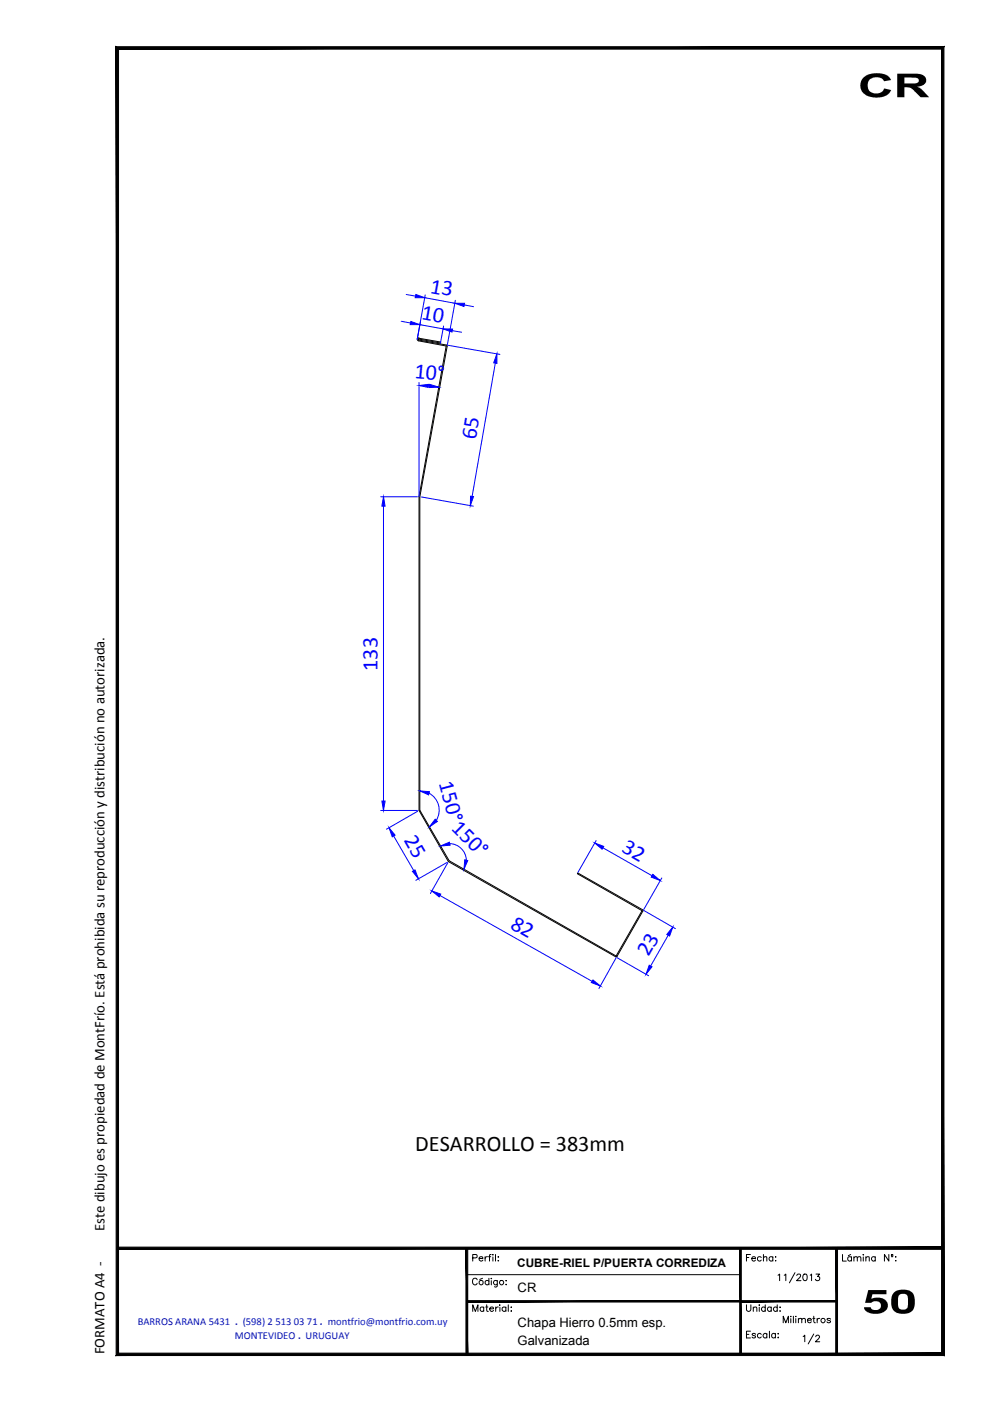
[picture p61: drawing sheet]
<svg xmlns="http://www.w3.org/2000/svg" width="210mm" height="297mm" viewBox="0 0 210 297" stroke-linecap="round" stroke-linejoin="round" font-family="sans-serif">
<defs><g id="words">
<g font-size="4.7" fill="#00f">
<text x="91.1" y="62" transform="rotate(10 91.1 62)">13</text>
<text x="89.2" y="67.6" transform="rotate(10 89.2 67.6)">10</text>
<text x="87.8" y="80.2" transform="rotate(5 87.8 80.2)">10°</text>
<text x="100.9" y="93.3" transform="rotate(-80 100.9 93.3)">65</text>
<text x="80" y="142.2" transform="rotate(-90 80 142.2)">133</text>
<text x="93.1" y="166.1" transform="rotate(75 93.1 166.1)">150°</text>
<text x="85.5" y="178.2" transform="rotate(60 85.5 178.2)">25</text>
<text x="95.5" y="175.9" transform="rotate(45 95.5 175.9)">150°</text>
<text x="131.6" y="180.4" transform="rotate(30 131.6 180.4)">32</text>
<text x="108" y="196.7" transform="rotate(30 108 196.7)">82</text>
<text x="137.5" y="203" transform="rotate(-60 137.5 203)">23</text>
</g>
<text font-size="4.7" x="88" y="244.1">DESARROLLO = 383mm</text>
<g font-size="3.1">
<text x="22.1" y="261" transform="rotate(-90 22.1 261)">Este dibujo es propiedad de MontFrío. Está prohibida su reproducción y distribución no autorizada.</text>
<text x="22.1" y="287.1" transform="rotate(-90 22.1 287.1)">FORMATO A4 -</text>
</g>
<g font-size="2.8">
<text x="109.8" y="273.9">CR</text>
<text x="109.8" y="281.3">Chapa Hierro 0.5mm esp.</text>
<text x="109.8" y="285.1">Galvanizada</text>
</g>
<text font-size="2.5" x="109.7" y="268.6">CUBRE-RIEL P/PUERTA CORREDIZA</text>
<g font-size="2.2" fill="#0012ba">
<text x="29.2" y="281">BARROS ARANA 5431 . (598) 2 513 03 71 . montfrio@montfrio.com.uy</text>
<text x="49.8" y="283.8">MONTEVIDEO . URUGUAY</text>
</g>
</g></defs>
<g fill="none" stroke="#000" stroke-width=".21">
<path d="M88.8 72.1l5.9 1.1 .1 .2M88.8 71.8v.2M88.8 71.7l4.6 .8v.2l-4.6-.8M88.8 71.6a.32 .32 0 0 0-.3 .3 .32 .32 0 0 0 .2 .4l5.9 1.1-5.8 31.9v66.5l6.3 10.9 35.5 20.1h.2M94.8 73.4l-5.8 32v66.4l6.2 10.7 35.4 20.2 5.5-9.6-13.7-7.8 .1-.2 13.7 7.8 .1 .3M136.3 193.2l-5.5 9.6M99 270.3h58M100.2 278v-1.4l.6 1.4 .5-1.4v1.4M100.2 266.7l.9-.1v-.5l-.9-.1v1.4M101.2 271.4a.5 .5 0 0 0-.6-.4 .5 .5 0 0 0-.4 .5v.4a.5 .5 0 0 0 .4 .5 .5 .5 0 0 0 .6-.3M101.6 266.8h.8a.46 .46 0 0 0-.5-.3 .46 .46 0 0 0-.4 .4 .46 .46 0 0 0 .4 .5l.5-.2M102.3 271l-.6 .3"/>
<path d="M102.6 277.3a.43 .43 0 0 0-.7-.1 .43 .43 0 0 0 0 .7 .43 .43 0 0 0 .7-.1M102.6 277.1v.9M102.9 266.4v1M103 277.1h.4M103.2 276.6v1.4h.3M103.4 266.4l-.5 .2v.2M103.6 266.4h.4M103.7 271.7a.45 .45 0 0 0-.7-.1 .45 .45 0 0 0 0 .7 .45 .45 0 0 0 .7-.1M103.7 271v1.4M103.8 277.5h.8a.42 .42 0 0 0-.6-.3 .42 .42 0 0 0-.1 .6l.3 .2 .4-.2M104.1 266h-.3v1.4M104.2 271v.1z"/>
<path d="M104.2 271.5v.9M104.5 266v.1zM104.5 266.5v.9M105.1 266v1.4M105.1 277.1v.9M105.4 271.5v1.3l-.2 .1-.4-.1M105.4 271.7a.45 .45 0 0 0-.6-.1 .45 .45 0 0 0 0 .7 .45 .45 0 0 0 .6-.1M105.6 266.5h.1zM105.6 267.3h.1zM105.6 277.1a.43 .43 0 0 0-.5 .4M105.9 276.7h.1zM106 277.2v.8"/>
<path d="M107.3 277.3a.45 .45 0 0 0-.7-.1 .45 .45 0 0 0 0 .7 .45 .45 0 0 0 .7-.1M107.3 271.5h.1zM107.3 272.3h.1zM107.3 277.1v.9M107.8 276.6v1.4M108.3 277.2h.1zM108.3 278h.1zM158.3 276.6v1.2l.4 .2h.3l.2-.4v-1M158.3 266.6h.5M159.1 266h-.8v1.4M159.4 266.8h.8a.42 .42 0 0 0-.6-.3 .42 .42 0 0 0-.1 .7l.2 .2 .5-.2M159.7 277.4l.3-.3 .4 .1 .1 .8"/>
<path d="M159.7 277.1v.9M161 276.6v.2zM161 277.2v.8M161.4 266.6a.45 .45 0 0 0-.7 0 .45 .45 0 0 0 0 .6 .45 .45 0 0 0 .7 0M161.9 266.7l.3-.3 .3 .1 .1 .9M161.9 266v1.4M162.2 277.3a.45 .45 0 0 0-.6-.1 .45 .45 0 0 0 0 .7 .45 .45 0 0 0 .6-.1M162.2 276.6v1.4M163.5 277.3a.45 .45 0 0 0-.6-.1 .45 .45 0 0 0 0 .7 .45 .45 0 0 0 .6-.1M163.5 277.1v.9M163.9 266.6a.45 .45 0 0 0-.7 0 .45 .45 0 0 0 0 .6 .45 .45 0 0 0 .7 0M163.9 266.4v1"/>
<path d="M164.4 266.5h.1zM164.5 267.3v.1zM164.8 277.3a.45 .45 0 0 0-.7-.1 .45 .45 0 0 0 0 .7 .45 .45 0 0 0 .7-.1M164.8 276.6v1.4M165 270.4l.3-.3v1.4M165.3 277.2h.2zM165.3 278h.2zM166.3 270.4l.3-.3v1.4M167.7 279.1v.1zM167.7 279.6v.9M168.2 279.1v1.4M168.6 269.8l-1.2 2.2"/>
<path d="M168.7 279.1v.1zM168.7 279.6v.9M168.9 270.4l.2-.2 .4-.1 .2 .4-.8 1h.9M169.3 279.8l.3-.3 .4 .1v.9M169.3 279.5v1M170 279.8l.3-.3 .4 .1 .1 .9M170.4 270.2l.4-.1a.77 .77 0 0 1 .3 .8 .77 .77 0 0 1-.5 .6 .89 .89 0 0 1-.2-1.3zM171.2 279.9h.8a.45 .45 0 0 0-.7-.3 .45 .45 0 0 0 .1 .8l.3 .1 .3-.3M171.8 270.4l.3-.3v1.4M172.3 279.5h.5M172.5 279.1v1.1l.4 .3M173 270.1h.8l-.5 .5a.47 .47 0 0 1 .5 .5 .47 .47 0 0 1-.4 .5 .47 .47 0 0 1-.5-.4"/>
<path d="M173.3 279.5v1M173.8 279.5a.43 .43 0 0 0-.5 .4M176.1 279.7l-.3-.2-.4 .1v.2l.6 .2 .1 .2-.3 .3-.5-.3M178.6 266v1.4h.8M180.4 266l-.5 .2M180.5 266.6a.45 .45 0 0 0-.6 0 .45 .45 0 0 0 0 .6 .45 .45 0 0 0 .6 0M180.5 266.4v1M181 266.7l.4-.3 .3 .1 .1 .9M181 266.4v1M181.8 266.7l.3-.3 .3 .1 .1 .9M183 266v.1zM183 266.5v.9"/>
<path d="M183.6 266.7l.3-.3 .4 .1v.9M183.6 266.4v1M185.6 266.6a.45 .45 0 0 0-.7 0 .45 .45 0 0 0 0 .6 .45 .45 0 0 0 .7 0M185.6 266.4v1M188.5 266v1.4l-1-1.4v1.4M189 266.4h.3M189.9 266.5h.1zM189.9 267.3h.1zM158.3 282.9h.5M159.1 282.2h-.8v1.5h.8M160.2 282.9a.4 .4 0 0 0-.4-.2 .4 .4 0 0 0-.3 .2l.6 .4 .1 .2a.4 .4 0 0 1-.4 .2 .4 .4 0 0 1-.3-.2M161.4 282.9a.45 .45 0 0 0-.7 0 .45 .45 0 0 0 0 .6 .45 .45 0 0 0 .7 0"/>
<path d="M162.6 282.9a.45 .45 0 0 0-.7 0 .45 .45 0 0 0 0 .6 .45 .45 0 0 0 .7 0M162.6 282.7v1M163.1 282.2v1.5M164.4 282.9a.45 .45 0 0 0-.7 0 .45 .45 0 0 0 0 .6 .45 .45 0 0 0 .7 0M164.4 282.7v1M164.9 282.8h.1zM164.9 283.6h.1zM166.1 280.5v-1.4l.5 1.4 .6-1.4v1.4M170.3 283.4l.3-.3v1.4M172.5 282.8l-1.1 2.1M173 283.4l.2-.3h.3l.3 .4-.9 1h.9"/>
<circle cx="102" cy="271.9" r=".46"/>
<circle cx="106.3" cy="271.9" r=".45"/>
<circle cx="174.5" cy="280" r=".45"/>
<circle cx="189.2" cy="266.2" r=".18"/>
</g>
<g fill="none" stroke="#00f" stroke-width=".21">
<path d="M85.1 68.1l2 .4M86.1 62.4l2 .4M89 68.8l4.9 .9M90.1 63.1l6.4 1.2M90.2 62.5l-1.7 9.4 .6-3.7M94.1 69.1l-.7 3.7M94.9 73.2l11.1 1.9M95.9 70.1l2 .3M96.5 63.7l-1.6 9.4M98.4 64.6l2 .4M105 77l-4.9 28.2M88.8 81.1v.5"/>
<path d="M88.8 82v23.3M90.9 81.8h.2M80.7 105.3h7.8M81.3 107.3v62.5M89.4 105.4l11 1.9M80.7 171.8h7.8M83.5 177.2l4.2 7.4M88.5 172l-6.6 3.8M91 168.2a4.1 4.1 0 0 1 1.5 5.7M95.4 178.9a3.6 3.6 0 0 1 3.5 3.4M126.4 178.2l-3.9 6.8M127.8 179.7l10.4 6"/>
<path d="M93.3 189.9l32.2 18.2M94.8 182.8l-6.6 3.8M94.9 182.9l-3.6 6.5M136.5 193l6.7 3.9M140.3 186.1l-3.8 6.8M141.7 198.3l-3.7 6.5M130.6 203.1l-3.6 6.5M130.8 203l6.7 3.9"/>
</g>
<g fill="#00f" stroke="#00f" stroke-width=".21">
<path d="M88.2 62.4l1.9 .7h-2.1z"/>
<path d="M96.5 64.3h2l-.1 .7z"/>
<path d="M81.3 105.3l.3 2h-.6z"/>
<path d="M81 169.8h.6l-.3 2z"/>
<path d="M99.8 105.2l.6 .1-.7 1.9z"/>
<path d="M105.4 75v2l-.7-.1z"/>
<path d="M82.5 175.5l1.3 1.6-.6 .3z"/>
<path d="M87.4 184.7l.6-.3 .7 1.9z"/>
<path d="M125.7 207.8l1.6 1.2-1.9-.7z"/>
<path d="M91.6 188.9l1.9 .7-.4 .6z"/>
<path d="M137.7 204.6l.5 .4-1.2 1.5z"/>
<path d="M142.6 196.6l-.6 1.9-.6-.4z"/>
<path d="M138.4 185.4l1.6 1.3-1.9-.7z"/>
<path d="M126.1 178.7l1.9 .8-.3 .5z"/>
<path d="M92.3 173.7l.4 .5-1.7 1.1z"/>
<path d="M89 167.7l2 .2-.1 .6z"/>
<path d="M98.5 182.3l.7 .2-.8 1.8z"/>
<path d="M93.4 179.4l1.9-.8 .1 .6z"/>
<path d="M87.1 68.2l1.9 .6h-2z"/>
<path d="M93.9 69.7l2.1 .1-.2 .6z"/>
<path d="M91.1 81.5l1.9 .6-2 .1z"/>
<path d="M88.8 81.7l2-.2v.6z"/>
</g>
<g fill="#000" stroke="#000" stroke-width=".21">
<path d="M24.6 9.9l.5 .5 175-.5zM25.1 10.4l175-.5-.5 .5zM200.1 9.9l-.5 .5 .5 277zM199.6 10.4l.5 277-.5-.5zM24.6 287.4h175.5l-.5-.5zM24.6 287.4l.5-.5h174.5zM24.6 9.9v277.5l.5-.5zM24.6 9.9l.5 .5v276.5z"/>
<path d="M98.8 264.7l.4 22.4v-22.4zM98.8 264.7l.4 22.4h-.4z"/>
<path d="M99 276.1h58v-.3zM99 275.8h58l-58 .3z"/>
<path d="M156.8 264.7l.4 22.4v-22.4zM156.8 264.7l.4 22.4h-.4z"/>
<path d="M157 276.1h20.4v-.3zM157 275.8h20.4l-20.4 .3z"/>
<path d="M177.2 264.7l.4 22.4v-22.4zM177.2 264.7l.4 22.4h-.4z"/>
<path d="M24.9 264.9h175v-.5zM24.9 264.4h175l-175 .5z"/>
</g>
<g fill="#000">
<path d="M183.1 16.4l.7-.4 .9-.4 1.9-.1 .8 .2 .8 .4 .7 .8-1.5 .2a1.86 1.86 0 0 0-2.5-.6 1.86 1.86 0 0 0-.8 2.4l.4 .5 .5 .3 1.2 .1a1.51 1.51 0 0 0 1.3-1l1.5 .3-.7 .9-.7 .4-2 .3-1.3-.2-.7-.3-.7-.6-.5-.9v-1.1zM184.1 273.5h3.8v.9h-2.9l-.3 1 1-.3 1.4 .2 .5 .2 .5 .6 .1 1-.5 .8-1.1 .6-1.5 .1-1.3-.5a1 1 0 0 1-.6-.9h1.4a1.28 1.28 0 0 0 2 .2 1.05 1.05 0 0 0-.1-1.3 1.05 1.05 0 0 0-1.3-.2l-.5 .3h-1.3z"/>
<path d="M190.2 15.6h4.3l.9 .2a1.26 1.26 0 0 1 1 1.4 1.26 1.26 0 0 1-1.4 1.1l-.6 .1 1.1 .6 1.5 1.6h-1.8l-1.9-1.8-.9-.3h-.6v2.1h-1.6zM191.8 16.4v1.3h1.4a1.23 1.23 0 0 0 1.6-.6 1.11 1.11 0 0 0-1.4-.6z"/>
<path d="M189.6 274l1.1-.5 1.2-.1 .8 .2 .7 .5 .3 .4 .3 1-.1 1.6-.5 .8-.7 .5-1.7 .2-.8-.2-.8-.6-.4-.9v-1.5l.1-.7zM190.7 274.5l-.3 .8v1.5a1.08 1.08 0 0 0 1.4 .9 1.08 1.08 0 0 0 .7-1.4v-1.1a.91 .91 0 0 0-.5-.9 .91 .91 0 0 0-.9 .1z"/>
</g>
<use href="#words"/>
</svg>
